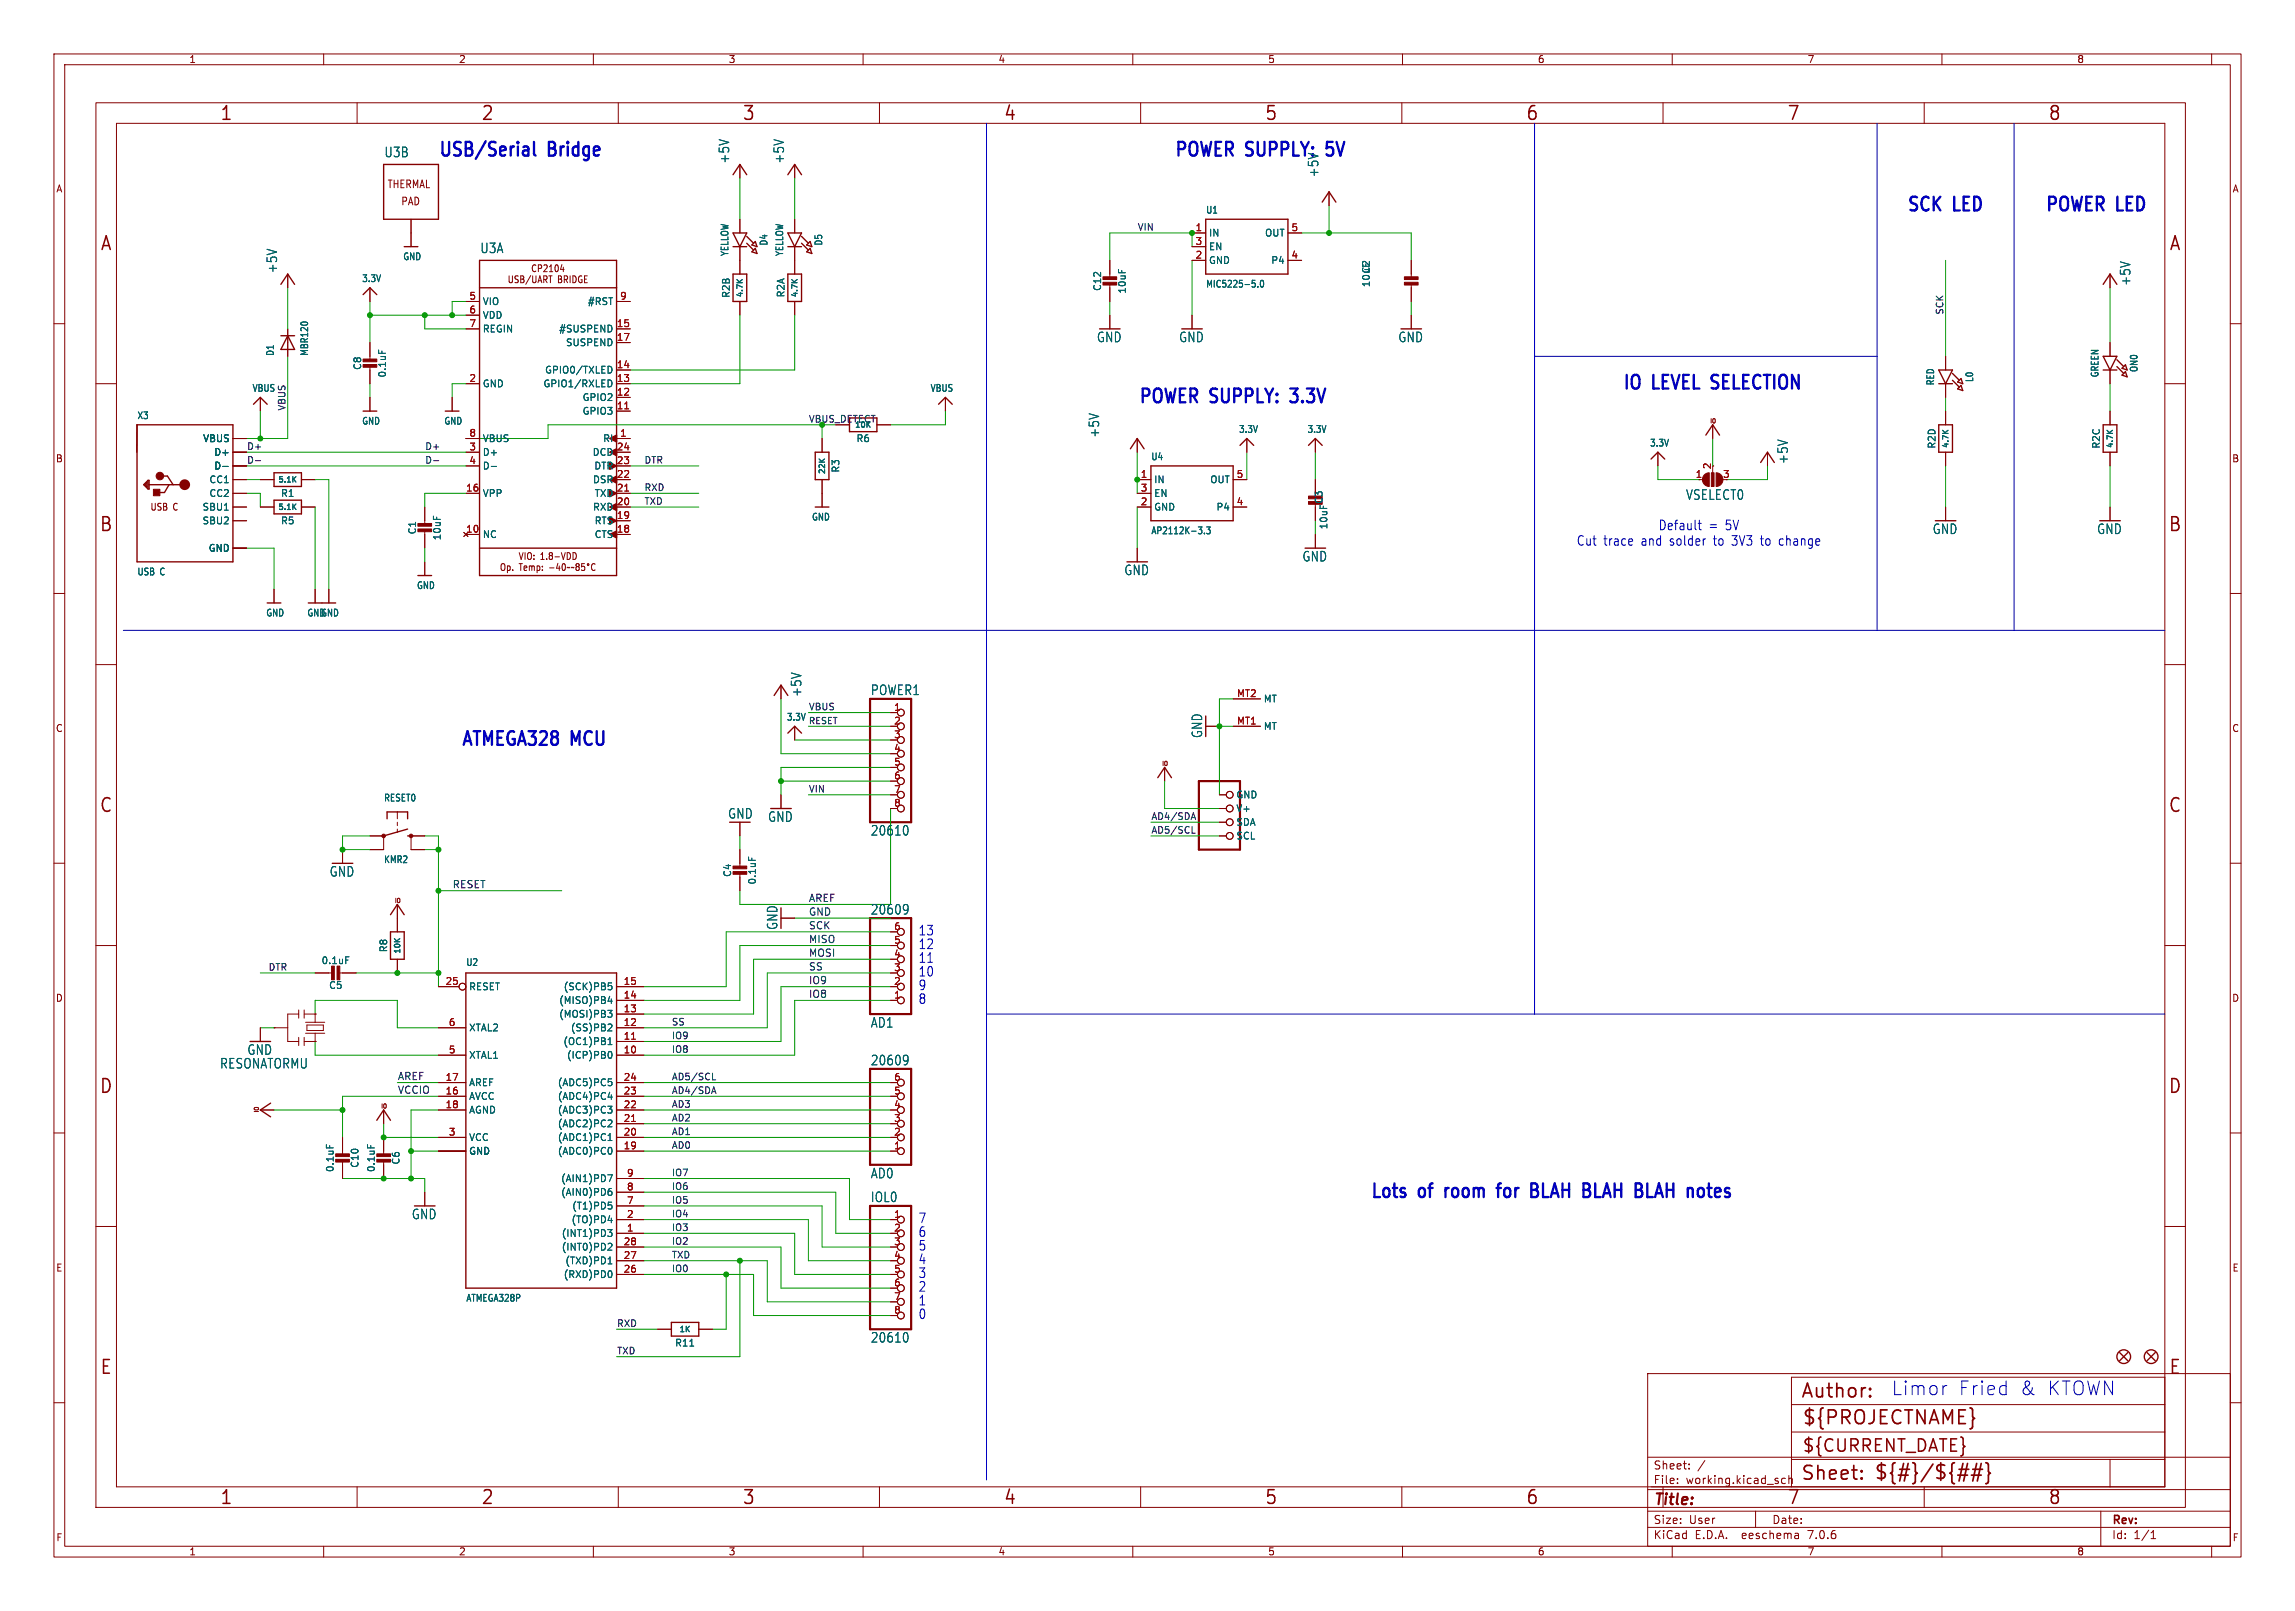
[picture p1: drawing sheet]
<svg xmlns="http://www.w3.org/2000/svg" width="425mm" height="299mm" viewBox="0 0 425 299" stroke-linecap="round" stroke-linejoin="round" font-family="sans-serif">
<defs><g id="words">
<g font-size="3.5" fill="#840000">
<text x="40.7" y="22.7">1</text>
<text x="89.1" y="22.7">2</text>
<text x="137.5" y="22.7">3</text>
<text x="186" y="22.7">4</text>
<text x="234.4" y="22.7">5</text>
<text x="282.8" y="22.7">6</text>
<text x="331.2" y="22.7">7</text>
<text x="379.6" y="22.7">8</text>
<text x="18.5" y="46.8">A</text>
<text x="402" y="46.8">A</text>
<text x="18.3" y="98.9">B</text>
<text x="401.9" y="98.9">B</text>
<text x="18.3" y="150.9">C</text>
<text x="401.9" y="150.9">C</text>
<text x="18.3" y="203">D</text>
<text x="401.9" y="203">D</text>
<text x="18.5" y="255.1">E</text>
<text x="402" y="255.1">E</text>
<text x="333.8" y="259.5">Author:</text>
<text x="334" y="264.5">${PROJECTNAME}</text>
<text x="333.8" y="274.7">Sheet:</text>
<text x="347.3" y="274.6">${#}/${##}</text>
<text x="40.7" y="279.2">1</text>
<text x="89.1" y="279.2">2</text>
<text x="137.5" y="279.2">3</text>
<text x="186" y="279.2">4</text>
<text x="234.4" y="279.2">5</text>
<text x="282.8" y="279.2">6</text>
<text x="331.2" y="279.2">7</text>
<text x="379.6" y="279.2">8</text>
</g>
<g font-size="3.5" fill="#0000c2">
<text x="81.1" y="29.6">USB/Serial</text>
<text x="101.7" y="29.6">Bridge</text>
<text x="217.5" y="29.6">POWER SUPPLY:</text>
<text x="246.8" y="29.6">5V</text>
<text x="353.3" y="39.8">SCK</text>
<text x="362.2" y="39.8">LED</text>
<text x="378.9" y="39.8">POWER LED</text>
<text x="210.9" y="75.3">POWER SUPPLY:</text>
<text x="240.2" y="75.3">3.3V</text>
<text x="300.6" y="72.8">IO</text>
<text x="306.4" y="72.8">LEVEL SELECTION</text>
<text x="85.3" y="138.8">ATMEGA328</text>
<text x="105.9" y="138.8">MCU</text>
<text x="254" y="222.6">Lots</text>
<text x="263.2" y="222.6">of</text>
<text x="268.9" y="222.6">room</text>
<text x="279.5" y="222.6">for</text>
<text x="286.6" y="222.6">BLAH BLAH BLAH notes</text>
<text x="350.5" y="258.8">Limor</text>
<text x="362.9" y="258.8">Fried</text>
<text x="374.2" y="258.8">&amp;</text>
<text x="379.3" y="258.8">KTOWN</text>
</g>
<text font-size="3.2" fill="#840000" x="334" y="269.5">${CURRENT_DATE}</text>
<text font-size="2.8" fill="#840000" x="306.5" y="279.5">Title:</text>
<g font-size="2.5" fill="#006464">
<text x="71.2" y="29.4">U3B</text>
<text x="135.4" y="30.4" transform="rotate(-90 135.4 30.4)">+5V</text>
<text x="145.6" y="30.4" transform="rotate(-90 145.6 30.4)">+5V</text>
<text x="244.6" y="33" transform="rotate(-90 244.6 33)">+5V</text>
<text x="89" y="47.1">U3A</text>
<text x="51.6" y="50.7" transform="rotate(-90 51.6 50.7)">+5V</text>
<text x="395.2" y="53.1" transform="rotate(-90 395.2 53.1)">+5V</text>
<text x="203.3" y="63.6">GND</text>
<text x="218.5" y="63.6">GND</text>
<text x="259.1" y="63.6">GND</text>
<text x="204" y="81.2" transform="rotate(-90 204 81.2)">+5V</text>
<text x="331.7" y="86.1" transform="rotate(-90 331.7 86.1)">+5V</text>
<text x="312.5" y="92.9">VSELECT0</text>
<text x="358.2" y="99.2">GND</text>
<text x="388.7" y="99.2">GND</text>
<text x="208.3" y="106.8">GND</text>
<text x="241.4" y="104.3">GND</text>
<text x="148.8" y="129.3" transform="rotate(-90 148.8 129.3)">+5V</text>
<text x="161.3" y="129">POWER1</text>
<text x="223.1" y="136.9" transform="rotate(-90 223.1 136.9)">GND</text>
<text x="134.9" y="152">GND</text>
<text x="142.3" y="152.5">GND</text>
<text x="161.3" y="155.1">20610</text>
<text x="61" y="162.7">GND</text>
<text x="144.3" y="172.5" transform="rotate(-90 144.3 172.5)">GND</text>
<text x="161.3" y="169.7">20609</text>
<text x="161.3" y="190.7">AD1</text>
<text x="45.8" y="195.7">GND</text>
<text x="161.3" y="197.7">20609</text>
<text x="40.7" y="198.3">RESONATORMU</text>
<text x="161.3" y="218.6">AD0</text>
<text x="76.3" y="226.2">GND</text>
<text x="161.3" y="223">IOL0</text>
<text x="161.3" y="249.1">20610</text>
</g>
<g font-size="2.5" fill="#0000c2">
<text x="292.2" y="101.4">Cut</text>
<text x="297.3" y="101.4">trace</text>
<text x="304.3" y="101.4">and</text>
<text x="307.4" y="98.5">Default</text>
<text x="309.7" y="101.4">solder</text>
<text x="316.8" y="98.5">=</text>
<text x="318" y="101.4">to</text>
<text x="319.9" y="98.5">5V</text>
<text x="321.6" y="101.4">3V3</text>
<text x="327" y="101.4">to</text>
<text x="330.6" y="101.4">change</text>
<text x="170.2" y="173.6">13</text>
<text x="170.2" y="178.7">11</text>
<text x="170.2" y="176.1">12</text>
<text x="170.2" y="181.2">10</text>
<text x="170.2" y="183.7">9</text>
<text x="170.2" y="186.3">8</text>
<text x="170.2" y="226.9">7</text>
<text x="170.2" y="232">5</text>
<text x="170.2" y="229.5">6</text>
<text x="170.2" y="237.1">3</text>
<text x="170.2" y="234.5">4</text>
<text x="170.2" y="239.6">2</text>
<text x="170.2" y="244.7">0</text>
<text x="170.2" y="242.2">1</text>
</g>
<g font-size="2.1" fill="#840000">
<text x="306.5" y="275.3">File:</text>
<text x="306.5" y="272.6">Sheet:</text>
<text x="312.5" y="275.3">working.kicad_sch</text>
<text x="306.5" y="285.5">KiCad</text>
<text x="306.5" y="282.7">Size:</text>
<text x="313.1" y="282.7">User</text>
<text x="314.2" y="285.5">E.D.A.</text>
<text x="323.1" y="285.5">eeschema</text>
<text x="328.4" y="282.7">Date:</text>
<text x="335.4" y="285.5">7.0.6</text>
<text x="391.4" y="282.9">Rev:</text>
<text x="391.4" y="285.5">Id:</text>
<text x="395.5" y="285.5">1/1</text>
</g>
<g font-size="2" fill="#840000">
<text x="71.8" y="35.1">THERMAL</text>
<text x="74.3" y="38.3">PAD</text>
</g>
<g font-size="1.9" fill="#0f0f0f">
<text x="83.8" y="164.7">RESET</text>
<text x="149.9" y="167.3">AREF</text>
<text x="149.9" y="169.8">GND</text>
<text x="149.9" y="172.3">SCK</text>
<text x="149.9" y="180">SS</text>
<text x="149.9" y="177.4">MOSI</text>
<text x="149.9" y="174.9">MISO</text>
<text x="149.9" y="182.5">IO9</text>
<text x="149.9" y="185">IO8</text>
<text x="73.7" y="200.3">AREF</text>
<text x="73.7" y="202.8">VCCIO</text>
</g>
<g font-size="1.8" fill="#840000">
<text x="35" y="11.9">1</text>
<text x="85" y="11.9">2</text>
<text x="135" y="11.9">3</text>
<text x="185" y="11.9">4</text>
<text x="235" y="11.9">5</text>
<text x="285" y="11.9">6</text>
<text x="335" y="11.9">7</text>
<text x="385" y="11.9">8</text>
<text x="10.3" y="35.9">A</text>
<text x="413.8" y="35.9">A</text>
<text x="107" y="51.7">BRIDGE</text>
<text x="10.3" y="85.9">B</text>
<text x="413.7" y="85.9">B</text>
<text x="27.8" y="94.8">USB C</text>
<text x="102.4" y="105">Temp:</text>
<text x="10.3" y="135.9">C</text>
<text x="413.7" y="135.9">C</text>
<text x="10.3" y="185.9">D</text>
<text x="413.7" y="185.9">D</text>
<text x="10.3" y="235.9">E</text>
<text x="413.8" y="235.9">E</text>
<text x="10.3" y="285.9">F</text>
<text x="413.8" y="285.9">F</text>
<text x="35" y="288.5">1</text>
<text x="85" y="288.5">2</text>
<text x="135" y="288.5">3</text>
<text x="185" y="288.5">4</text>
<text x="235" y="288.5">5</text>
<text x="285" y="288.5">6</text>
<text x="335" y="288.5">7</text>
<text x="385" y="288.5">8</text>
</g>
<g font-size="1.8" fill="#006464">
<text x="223.5" y="39.8">U1</text>
<text x="135.2" y="47.6" transform="rotate(-90 135.2 47.6)">YELLOW</text>
<text x="142.5" y="45.6" transform="rotate(-90 142.5 45.6)">D4</text>
<text x="145.4" y="47.6" transform="rotate(-90 145.4 47.6)">YELLOW</text>
<text x="152.6" y="45.6" transform="rotate(-90 152.6 45.6)">D5</text>
<text x="224" y="44">IN</text>
<text x="224" y="46.6">EN</text>
<text x="234.4" y="44">OUT</text>
<text x="67" y="52.5">3.3V</text>
<text x="74.6" y="48.4">GND</text>
<text x="223.5" y="53.5">MIC5225-5.0</text>
<text x="224" y="49.1">GND</text>
<text x="235.6" y="49.1">P4</text>
<text x="254.1" y="53.3" transform="rotate(-90 254.1 53.3)">10uF</text>
<text x="254.1" y="50.8" transform="rotate(-90 254.1 50.8)">C2</text>
<text x="89.4" y="56.7">VIO</text>
<text x="89.4" y="59.3">VDD</text>
<text x="108.9" y="56.7">#RST</text>
<text x="135.5" y="55.3" transform="rotate(-90 135.5 55.3)">R2B</text>
<text x="145.6" y="55.2" transform="rotate(-90 145.6 55.2)">R2A</text>
<text x="204.3" y="54" transform="rotate(-90 204.3 54)">C12</text>
<text x="208.9" y="54.5" transform="rotate(-90 208.9 54.5)">10uF</text>
<text x="89.4" y="61.8">REGIN</text>
<text x="103.5" y="61.8">#SUSPEND</text>
<text x="104.8" y="64.4">SUSPEND</text>
<text x="51" y="66.1" transform="rotate(-90 51 66.1)">D1</text>
<text x="57.3" y="66.1" transform="rotate(-90 57.3 66.1)">MBR120</text>
<text x="67.2" y="68.7" transform="rotate(-90 67.2 68.7)">C8</text>
<text x="71.7" y="70.1" transform="rotate(-90 71.7 70.1)">0.1uF</text>
<text x="89.4" y="72">GND</text>
<text x="100.6" y="72">GPIO1/RXLED</text>
<text x="100.9" y="69.4">GPIO0/TXLED</text>
<text x="358.7" y="71.5" transform="rotate(-90 358.7 71.5)">RED</text>
<text x="366" y="70.9" transform="rotate(-90 366 70.9)">L0</text>
<text x="389.2" y="70.1" transform="rotate(-90 389.2 70.1)">GREEN</text>
<text x="396.5" y="69.1" transform="rotate(-90 396.5 69.1)">ON0</text>
<text x="25.4" y="77.9">X3</text>
<text x="46.7" y="72.8">VBUS</text>
<text x="107.9" y="77.1">GPIO3</text>
<text x="107.9" y="74.5">GPIO2</text>
<text x="172.4" y="72.8">VBUS</text>
<text x="37.6" y="82.1">VBUS</text>
<text x="67" y="78.9">GND</text>
<text x="82.3" y="78.9">GND</text>
<text x="89.4" y="82.1">VBUS</text>
<text x="111.7" y="82.1">RI</text>
<text x="158.7" y="82.1">R6</text>
<text x="229.6" y="80.4">3.3V</text>
<text x="242.3" y="80.4">3.3V</text>
<text x="305.8" y="83">3.3V</text>
<text x="359" y="83.3" transform="rotate(-90 359 83.3)">R2D</text>
<text x="389.5" y="83.3" transform="rotate(-90 389.5 83.3)">R2C</text>
<text x="38.7" y="89.8">CC1</text>
<text x="39.6" y="84.7">D+</text>
<text x="39.6" y="87.2">D-</text>
<text x="89.4" y="84.7">D+</text>
<text x="89.4" y="87.2">D-</text>
<text x="109.8" y="84.7">DCD</text>
<text x="109.8" y="89.8">DSR</text>
<text x="110.1" y="87.2">DTR</text>
<text x="155.8" y="87.7" transform="rotate(-90 155.8 87.7)">R3</text>
<text x="213.3" y="85.5">U4</text>
<text x="213.9" y="89.8">IN</text>
<text x="224.3" y="89.8">OUT</text>
<text x="37.4" y="94.8">SBU1</text>
<text x="38.7" y="92.3">CC2</text>
<text x="52" y="92.3">R1</text>
<text x="89.4" y="92.3">VPP</text>
<text x="109.8" y="94.8">RXD</text>
<text x="110.1" y="92.3">TXD</text>
<text x="213.9" y="94.8">GND</text>
<text x="213.9" y="92.3">EN</text>
<text x="225.4" y="94.8">P4</text>
<text x="245.4" y="93.5" transform="rotate(-90 245.4 93.5)">C3</text>
<text x="37.4" y="97.4">SBU2</text>
<text x="52" y="97.4">R5</text>
<text x="77.3" y="99.2" transform="rotate(-90 77.3 99.2)">C1</text>
<text x="81.9" y="100.2" transform="rotate(-90 81.9 100.2)">10uF</text>
<text x="89.4" y="99.9">NC</text>
<text x="110.1" y="99.9">CTS</text>
<text x="110.1" y="97.4">RTS</text>
<text x="150.4" y="96.7">GND</text>
<text x="213.3" y="99.2">AP2112K-3.3</text>
<text x="246.3" y="98.2" transform="rotate(-90 246.3 98.2)">10uF</text>
<text x="25.4" y="106.8">USB C</text>
<text x="38.6" y="102.5">GND</text>
<text x="77.2" y="109.4">GND</text>
<text x="49.2" y="114.5">GND</text>
<text x="56.9" y="114.5">GND</text>
<text x="59.4" y="114.5">GND</text>
<text x="234.2" y="130.4">MT</text>
<text x="145.8" y="133.8">3.3V</text>
<text x="234.2" y="135.5">MT</text>
<text x="71.1" y="148.8">RESET0</text>
<text x="229.1" y="148.2">GND</text>
<text x="229.1" y="150.7">V+</text>
<text x="229.1" y="153.3">SDA</text>
<text x="229.1" y="155.8">SCL</text>
<text x="71.1" y="160.2">KMR2</text>
<text x="135.7" y="162.7" transform="rotate(-90 135.7 162.7)">C4</text>
<text x="140.3" y="164" transform="rotate(-90 140.3 164)">0.1uF</text>
<text x="59.5" y="178.9">0.1uF</text>
<text x="72" y="176.6" transform="rotate(-90 72 176.6)">R8</text>
<text x="86.3" y="179.2">U2</text>
<text x="60.9" y="183.5">C5</text>
<text x="86.9" y="183.7">RESET</text>
<text x="104.4" y="183.7">(SCK)PB5</text>
<text x="86.9" y="191.4">XTAL2</text>
<text x="103.5" y="188.8">(MOSI)PB3</text>
<text x="103.5" y="186.3">(MISO)PB4</text>
<text x="105.7" y="191.4">(SS)PB2</text>
<text x="86.9" y="196.4">XTAL1</text>
<text x="104.3" y="193.9">(OC1)PB1</text>
<text x="105" y="196.4">(ICP)PB0</text>
<text x="86.9" y="201.5">AREF</text>
<text x="103.3" y="201.5">(ADC5)PC5</text>
<text x="86.9" y="204.1">AVCC</text>
<text x="86.9" y="206.6">AGND</text>
<text x="103.3" y="209.1">(ADC2)PC2</text>
<text x="103.3" y="206.6">(ADC3)PC3</text>
<text x="103.3" y="204.1">(ADC4)PC4</text>
<text x="74.3" y="216" transform="rotate(-90 74.3 216)">C6</text>
<text x="86.9" y="214.2">GND</text>
<text x="86.9" y="211.7">VCC</text>
<text x="103.3" y="214.2">(ADC0)PC0</text>
<text x="103.3" y="211.7">(ADC1)PC1</text>
<text x="62.1" y="217.3" transform="rotate(-90 62.1 217.3)">0.1uF</text>
<text x="66.7" y="216.6" transform="rotate(-90 66.7 216.6)">C10</text>
<text x="69.7" y="217.3" transform="rotate(-90 69.7 217.3)">0.1uF</text>
<text x="103.9" y="221.8">(AIN0)PD6</text>
<text x="103.9" y="219.3">(AIN1)PD7</text>
<text x="105.8" y="226.9">(TO)PD4</text>
<text x="106" y="224.4">(T1)PD5</text>
<text x="104" y="229.5">(INT1)PD3</text>
<text x="104" y="232">(INT0)PD2</text>
<text x="104.4" y="237.1">(RXD)PD0</text>
<text x="104.7" y="234.5">(TXD)PD1</text>
<text x="86.3" y="241.5">ATMEGA328P</text>
<text x="125.1" y="249.8">R11</text>
</g>
<g font-size="1.8" fill="#a90000">
<text x="221.5" y="42.9">1</text>
<text x="221.5" y="45.5">3</text>
<text x="239.3" y="42.9">5</text>
<text x="221.5" y="48">2</text>
<text x="239.3" y="48">4</text>
<text x="86.9" y="55.6">5</text>
<text x="86.9" y="58.2">6</text>
<text x="114.9" y="55.6">9</text>
<text x="86.9" y="60.7">7</text>
<text x="114.3" y="60.7">15</text>
<text x="114.3" y="63.2">17</text>
<text x="86.9" y="70.9">2</text>
<text x="114.3" y="70.9">13</text>
<text x="114.3" y="68.3">14</text>
<text x="114.3" y="75.9">11</text>
<text x="114.3" y="73.4">12</text>
<text x="86.9" y="83.6">3</text>
<text x="86.9" y="81">8</text>
<text x="114.3" y="83.6">24</text>
<text x="114.9" y="81">1</text>
<text x="86.9" y="86.1">4</text>
<text x="114.3" y="88.6">22</text>
<text x="114.3" y="86.1">23</text>
<text x="211.4" y="88.6">1</text>
<text x="229.2" y="88.6">5</text>
<text x="314.3" y="88.6">1</text>
<text x="317.2" y="87.1" transform="rotate(-90 317.2 87.1)">2</text>
<text x="319.3" y="88.6">3</text>
<text x="86.3" y="91.2">16</text>
<text x="114.3" y="93.7">20</text>
<text x="114.3" y="91.2">21</text>
<text x="211.4" y="93.7">2</text>
<text x="211.4" y="91.2">3</text>
<text x="229.2" y="93.7">4</text>
<text x="86.3" y="98.8">10</text>
<text x="114.3" y="98.8">18</text>
<text x="114.3" y="96.3">19</text>
<text x="165.7" y="131.8">1</text>
<text x="229.2" y="129.3">MT2</text>
<text x="165.7" y="134.4">2</text>
<text x="165.7" y="136.9">3</text>
<text x="229.2" y="134.4">MT1</text>
<text x="165.7" y="139.4">4</text>
<text x="165.7" y="142">5</text>
<text x="165.7" y="144.5">6</text>
<text x="165.7" y="147.1">7</text>
<text x="165.7" y="149.6">8</text>
<text x="165.7" y="172.5">6</text>
<text x="165.7" y="177.5">4</text>
<text x="165.7" y="175">5</text>
<text x="82.5" y="182.6">25</text>
<text x="115.5" y="185.2">14</text>
<text x="115.5" y="182.6">15</text>
<text x="165.7" y="185.2">1</text>
<text x="165.7" y="182.6">2</text>
<text x="165.7" y="180.1">3</text>
<text x="83.1" y="190.2">6</text>
<text x="115.5" y="190.2">12</text>
<text x="115.5" y="187.7">13</text>
<text x="83.1" y="195.3">5</text>
<text x="115.5" y="195.3">10</text>
<text x="115.5" y="192.8">11</text>
<text x="82.5" y="202.9">16</text>
<text x="82.5" y="200.4">17</text>
<text x="115.5" y="202.9">23</text>
<text x="115.5" y="200.4">24</text>
<text x="165.7" y="202.9">5</text>
<text x="165.7" y="200.4">6</text>
<text x="82.5" y="205.5">18</text>
<text x="115.5" y="208">21</text>
<text x="115.5" y="205.5">22</text>
<text x="165.7" y="208">3</text>
<text x="165.7" y="205.5">4</text>
<text x="83.1" y="210.6">3</text>
<text x="115.5" y="213.1">19</text>
<text x="115.5" y="210.6">20</text>
<text x="165.7" y="213.1">1</text>
<text x="165.7" y="210.6">2</text>
<text x="116.1" y="220.7">8</text>
<text x="116.1" y="218.2">9</text>
<text x="116.1" y="225.8">2</text>
<text x="116.1" y="223.3">7</text>
<text x="165.7" y="225.8">1</text>
<text x="115.5" y="233.4">27</text>
<text x="115.5" y="230.9">28</text>
<text x="116.1" y="228.3">1</text>
<text x="165.7" y="228.3">2</text>
<text x="165.7" y="230.9">3</text>
<text x="165.7" y="233.4">4</text>
<text x="115.5" y="236">26</text>
<text x="165.7" y="236">5</text>
<text x="165.7" y="238.5">6</text>
<text x="165.7" y="241">7</text>
<text x="165.7" y="243.6">8</text>
</g>
<g font-size="1.7" fill="#0f0f0f">
<text x="210.8" y="42.8">VIN</text>
<text x="360.3" y="58.4" transform="rotate(-90 360.3 58.4)">SCK</text>
<text x="53" y="76.2" transform="rotate(-90 53 76.2)">VBUS</text>
<text x="45.7" y="83.5">D+</text>
<text x="78.7" y="83.5">D+</text>
<text x="45.7" y="86">D-</text>
<text x="78.7" y="86">D-</text>
<text x="119.4" y="86">DTR</text>
<text x="119.4" y="91.1">RXD</text>
<text x="119.4" y="93.6">TXD</text>
<text x="149.9" y="131.7">VBUS</text>
<text x="149.9" y="147">VIN</text>
<text x="213.4" y="152.1">AD4/SDA</text>
<text x="213.4" y="154.6">AD5/SCL</text>
<text x="49.7" y="180">DTR</text>
<text x="124.5" y="190.2">SS</text>
<text x="124.5" y="195.2">IO8</text>
<text x="124.5" y="192.7">IO9</text>
<text x="124.5" y="200.3">AD5/SCL</text>
<text x="124.5" y="202.9">AD4/SDA</text>
<text x="124.5" y="205.4">AD3</text>
<text x="124.5" y="207.9">AD2</text>
<text x="124.5" y="210.5">AD1</text>
<text x="124.5" y="213">AD0</text>
<text x="124.5" y="218.1">IO7</text>
<text x="124.5" y="220.6">IO6</text>
<text x="124.5" y="225.7">IO4</text>
<text x="124.5" y="223.2">IO5</text>
<text x="124.5" y="228.3">IO3</text>
<text x="124.5" y="233.3">TXD</text>
<text x="124.5" y="230.8">IO2</text>
<text x="124.5" y="235.9">IO0</text>
<text x="114.3" y="246">RXD</text>
<text x="114.3" y="251.1">TXD</text>
</g>
<text font-size="1.7" fill="#009600" x="149.9" y="78.4">VBUS_DETECT</text>
<text font-size="1.6" fill="#0f0f0f" x="149.9" y="134.3">RESET</text>
<g font-size="1.4" fill="#006464">
<text x="138" y="55.3" transform="rotate(-90 138 55.3)">4.7K</text>
<text x="148.1" y="55.3" transform="rotate(-90 148.1 55.3)">4.7K</text>
<text x="158.3" y="79.6">10K</text>
<text x="361.5" y="83.2" transform="rotate(-90 361.5 83.2)">4.7K</text>
<text x="392" y="83.2" transform="rotate(-90 392 83.2)">4.7K</text>
<text x="51.4" y="89.7">5.1K</text>
<text x="153.2" y="88" transform="rotate(-90 153.2 88)">22K</text>
<text x="51.4" y="94.8">5.1K</text>
<text x="74.5" y="176.9" transform="rotate(-90 74.5 176.9)">10K</text>
<text x="125.8" y="247.2">1K</text>
</g>
<g font-size="1.1" fill="#840000">
<text x="316.9" y="78.7">IO</text>
<text x="215.3" y="142.2">IO</text>
<text x="73.1" y="167.6">IO</text>
<text x="48.2" y="206.3" transform="rotate(-90 48.2 206.3)">IO</text>
<text x="70.5" y="205.7">IO</text>
</g>
</g></defs>
<g fill="none" stroke="#840000" stroke-width=".19">
<path d="M10 10h405.5v278.6h-405.5zM12 12h401.5v274.6h-401.5zM17.8 19.1h387.3v260.3h-387.3zM60 10v2M66.2 19.1v3.8M110 10v2M114.6 19.1v3.8M160 10v2M163 19.1v3.8M210 10v2M211.5 19.1v3.8M259.9 19.1v3.8"/>
<path d="M260 10v2M308.3 19.1v3.8M310 10v2M356.7 19.1v3.8M360 10v2M410 10v2M21.6 22.9h379.7v252.7h-379.7zM137.2 30.5v2.5M147.3 30.5v2.5M246.4 35.6v2.5M10 60h2M53.3 50.8v2.5"/>
<path d="M68.6 53.3v2.6M76.2 40.6v5.1M86.4 55.9h2.5M86.4 58.4h2.5M94.4 51.1v1.1l.2 .2 .3-.1 .1-.1v-1.1M96.1 51.2l-.4-.1-.2 .3 .1 .3 .4 .2v.4l-.1 .1-.4-.1M96.5 51.1h.4l.2 .3-.2 .3 .2 .2 .1 .3-.3 .2h-.4zM96.5 51.7h.4M98.4 51.1l-.9 1.6M98.7 51.1v1.1l.3 .2 .3-.1 .1-.1v-1.1M99.3 49.2v-.1a.62 .62 0 0 0-.7 .5 .62 .62 0 0 0 .4 .8l.3-.2M99.7 52.4l.4-1.3 .3 1.3"/>
<path d="M99.8 49.8l.6-.2-.1-.5h-.5v1.3M99.8 52h.5M100.8 51.8l.5-.1 .1-.1-.1-.4-.5-.1v1.3M100.8 49.2l.4-.1 .2 .3-.6 1h.6M101.1 51.8l.3 .6M101.7 51.1h.6M101.9 50.4h.6M101.9 49.4l.3-.3v1.3M102 51.1v1.3M103 49.1h.1a.72 .72 0 0 1 0 1.3 .94 .94 0 0 1-.1-1.3zM103.5 51.1h.4l.2 .3-.2 .3 .2 .2v.3l-.2 .2h-.4zM103.5 51.7h.4"/>
<path d="M104.2 49l-.3 .9h.7M104.4 49.5v.9M104.6 51.8l.5-.1 .1-.1-.1-.4-.5-.1v1.3M104.9 51.8l.3 .6M105.7 51.1v1.3M106.6 51.2l-.4-.1v1.3l.5-.2M107.3 52.2l.3 .2 .3-.1M108.4 51.1v1.3h.5M114.3 55.9h2.5M137.2 40.6v2.6M137.2 45.7v5.1M137.2 55.9v2.5"/>
<path d="M147.3 40.6v2.6M147.3 45.7v5.1M147.3 55.9v2.5M205.7 48.3v3.3M205.7 52.6v3.3M205.7 58.4v2.6M221 58.4v2.6M221 43.2h2.5M221 48.3h2.5M221 45.7h2.5M238.8 43.2h2.5M238.8 48.3h2.5"/>
<path d="M261.6 48.3v3.3M261.6 52.6v3.3M261.6 58.4v2.6M391.2 50.8v2.5M413.5 60h2M17.8 71.1h3.8M48.3 73.7v2.5M53.3 61v5M68.6 63.5v3.3M68.6 67.8v3.3M68.6 73.7v2.5M83.8 73.7v2.5"/>
<path d="M86.4 71.1h2.5M86.4 61h2.5M114.3 71.1h2.5M114.3 76.2h2.5M114.3 73.7h2.5M114.3 68.6h2.5M114.3 61h2.5M114.3 63.5h2.5M162.6 78.7h2.5M175.3 73.7v2.5M317.5 78.7v2.6M360.7 66v2.6"/>
<path d="M360.7 71.1v2.6M360.7 76.2v2.5M391.2 63.5v2.5M391.2 68.6v2.5M391.2 76.2v2.5M401.3 71.1h3.8M43.2 88.9h2.5M43.2 94h2.5M43.2 91.4h2.5M43.2 81.3h2.5M43.2 83.8h2.5M43.2 86.4h2.5"/>
<path d="M43.2 96.5h2.5M48.3 88.9h2.5M48.3 94h2.5M55.9 88.9h2.5M55.9 94h2.5M78.7 94v3.3M78.7 98.3v3.3M86.4 91.4h2.5M86.4 81.3h2.5M86.4 83.8h2.5M86.4 86.4h2.5M86.4 99.1h2.5"/>
<path d="M114.3 88.9h2.5M114.3 94h2.5M114.3 91.4h2.5M114.3 81.3h2.5M114.3 83.8h2.5M114.3 86.4h2.5M114.3 96.5h2.5M114.3 99.1h2.5M152.4 81.3v2.5M152.4 88.9v5.1M210.8 88.9h2.6M210.8 94h2.6"/>
<path d="M210.8 91.4h2.6M210.8 81.3v2.5M228.6 88.9h2.5M228.6 94h2.5M231.1 81.3v2.5M243.8 81.3v2.5M243.8 88.9v2.5M243.8 94v2.5M243.8 99.1v2.5M307.3 83.8v2.6M315 88.9h.8M317.5 86.4v2.1"/>
<path d="M327.7 83.8v2.6M360.7 83.8v2.6M360.7 94v2.5M391.2 83.8v2.6M391.2 94v2.5M10 110h2M43.2 101.6h2.5M50.8 109.2v2.6M58.4 109.2v2.6M61 109.2v2.6M78.7 104.1v2.6M93 104.5h.3l.3 .2v.6l-.3 .4-.4-.1v-.7z"/>
<path d="M94.1 105l.3-.1 .2 .2-.1 .6h-.4M94.1 104.9v1.3M95 105.6v.1M96.2 104.5h.6M96.3 102.4l.3 1.3 .4-1.3M96.5 104.5v1.2M97.2 105.3l.5-.1-.1-.2-.3-.1-.1 .2v.6h.4M97.3 102.4v1.3M98 102.5l.3-.1 .2 .2v.7l-.2 .4-.5-.2v-.6zM98.1 105l.3-.1 .2 .2M98.1 104.9v.8M98.6 105.1l.1-.2 .3 .1 .1 .7"/>
<path d="M98.6 105.1v.6M99 102.9v.1M99 103.6v.1M99.6 105l.3-.1 .2 .2-.1 .6h-.4M99.6 104.9v1.3M100.3 103.7h.6M100.3 102.8l.3-.4v1.3M100.5 105v.1M100.5 105.6v.1M101.3 103.6v.1M102 103l-.2-.3 .2-.3 .3 .1 .1 .2-.2 .3M102 103h.2"/>
<path d="M102 103l-.2 .2M102.2 103l.2 .2M104.1 102.4l.3 1.3 .4-1.3M105.8 103.2l-.2-.7-.5-.1v1.3M106.8 103.2l-.2-.7-.4-.1v1.3M107 104.5h.3l.1 .2-.2 .3M107 105h.2M107.2 105l.2 .3v.2l-.1 .2h-.3M108.4 104.5h-.6v.6l.1-.1h.4l.1 .6-.2 .1-.4-.1M110.3 104.6v-.1a.62 .62 0 0 0-.7 .5 .62 .62 0 0 0 .4 .7l.3-.1M210.8 101.6v2.5M413.5 110h2"/>
<path d="M17.8 123.2h3.8M144.8 127v2.5M147.3 134.6v2.6M165.1 132.1h1.3M165.1 137.2h1.3M223.5 134.6h2.6M228.6 129.5h5.1M228.6 134.6h5.1M401.3 123.2h3.8M10 160h2M63.5 157.5v2.5M68.6 154.9h2.5v2.6h-2.5"/>
<path d="M73.7 150.5v1.3M73.7 152.4v.6M73.7 153.7v.6M78.7 154.9h-2.5v2.6h2.5M137.2 152.4v2.5M137.2 157.5v3.3M144.8 147.3v2.6M165.1 142.2h1.3M165.1 144.8h1.3M165.1 147.3h1.3M165.1 149.9h1.3M215.9 142.2v2.6"/>
<path d="M226.1 147.3h1.2M226.1 149.9h1.2M226.1 152.4h1.2M226.1 154.9h1.2M413.5 160h2M17.8 175.3h3.8M73.7 167.6v5.1M73.7 177.8v2.5M137.2 161.8v3.3M144.8 170.2h2.5M165.1 175.3h1.3M165.1 172.7h1.3"/>
<path d="M401.3 175.3h3.8M48.3 190.5v2.5M50.8 190.5h.1M50.8 190.5h2.5M55.4 188h-2.1v5h2.1M55.4 187.2v1.5M55.4 192.3v1.5M56.4 193h2M56.4 188h2M56.4 187.2v1.5M56.4 192.3v1.5M56.6 191.5h3.6"/>
<path d="M56.6 189.5h3.6M56.9 190h3v1h-3zM58.4 188h.1M58.4 193h.1M58.4 180.3h3.3M58.4 188v1.5M58.4 191.5v1.5M62.7 180.3h3.3M81.3 195.6h5.1M81.3 190.5h5.1M81.3 182.9h3.8M114.3 185.4h5.1"/>
<path d="M114.3 195.6h5.1M114.3 193h5.1M114.3 190.5h5.1M114.3 188h5.1M114.3 182.9h5.1M165.1 185.4h1.3M165.1 180.3h1.3M10 210h2M48.3 205.7h2.5M63.5 210.8v3.3M63.5 215.1v3.3M71.1 205.7v2.6"/>
<path d="M71.1 210.8v3.3M71.1 215.1v3.3M81.3 213.4h5.1M81.3 203.2h5.1M81.3 200.7h5.1M81.3 205.7h5.1M81.3 210.8h5.1M114.3 213.4h5.1M114.3 208.3h5.1M114.3 203.2h5.1M114.3 200.7h5.1M114.3 205.7h5.1"/>
<path d="M114.3 210.8h5.1M114.3 218.4h5.1M165.1 213.4h1.3M165.1 208.3h1.3M165.1 203.2h1.3M165.1 200.7h1.3M413.5 210h2M17.8 227.3h3.8M78.7 221v2.5M114.3 226.1h5.1M114.3 231.1h5.1M114.3 236.2h5.1"/>
<path d="M114.3 228.6h5.1M114.3 233.7h5.1M114.3 223.5h5.1M114.3 221h5.1M165.1 226.1h1.3M165.1 231.1h1.3M165.1 236.2h1.3M165.1 238.8h1.3M401.3 227.3h3.8M10 260h2M121.9 246.4h2.6M129.5 246.4h2.6"/>
<path d="M165.1 241.3h1.3M165.1 243.8h1.3M305.5 254.6h108v32h-108zM401.3 255.3h-69.2v20.3M413.5 260h2M66.2 275.6v3.8M114.6 275.6v3.8M163 275.6v3.8M211.5 275.6v3.8M259.9 275.6v3.8M305.5 276.1h108M305.5 270.1h108"/>
<path d="M308.3 275.6v3.8M311 274.8v.2M311 274.1v.1M313.1 272.1v.2M313.1 271.4v.1M316 270.7l-1.2 1.9M331 274.1l-.4-.1-.3 .3v.4l.1 .2h.6M331.6 274.1l.2-.1 .4 .1 .1 .9M331.6 273.5v1.5M332.1 265.4h69.2M332.1 260.4h69.2M332.1 270.5h69.2"/>
<path d="M356.7 275.6v3.8M391.2 270.5v5.1M60 286.6v2M110 286.6v2M160 286.6v2M210 286.6v2M260 286.6v2M305.5 283.1h108M305.5 280.1h108M310 286.6v2M325.5 280.1v3M333.3 284.3l.1 .9"/>
<path d="M333.4 285.1l-.1 .1M333.4 284.5l-.1 .1M360 286.6v2M389.5 280.1v6.5M398.8 285.2h.8M398.8 284.1l.4-.4v1.5M410 286.6v2"/>
<circle cx="109" cy="104.6" r=".17"/>
<circle cx="167" cy="139.7" r=".63"/>
<circle cx="167" cy="132.1" r=".63"/>
<circle cx="167" cy="134.6" r=".63"/>
<circle cx="167" cy="137.2" r=".63"/>
<circle cx="167" cy="144.8" r=".63"/>
<circle cx="167" cy="142.2" r=".63"/>
<circle cx="167" cy="149.9" r=".63"/>
<circle cx="167" cy="147.3" r=".63"/>
<circle cx="228" cy="147.3" r=".63"/>
<circle cx="228" cy="152.4" r=".63"/>
<circle cx="228" cy="149.9" r=".63"/>
<circle cx="228" cy="154.9" r=".63"/>
<circle cx="167" cy="175.3" r=".63"/>
<circle cx="167" cy="177.8" r=".63"/>
<circle cx="167" cy="172.7" r=".63"/>
<circle cx="85.7" cy="182.9" r=".63"/>
<circle cx="167" cy="180.3" r=".63"/>
<circle cx="167" cy="185.4" r=".63"/>
<circle cx="167" cy="182.9" r=".63"/>
<circle cx="167" cy="203.2" r=".63"/>
<circle cx="167" cy="208.3" r=".63"/>
<circle cx="167" cy="213.4" r=".63"/>
<circle cx="167" cy="200.7" r=".63"/>
<circle cx="167" cy="205.7" r=".63"/>
<circle cx="167" cy="210.8" r=".63"/>
<circle cx="167" cy="233.7" r=".63"/>
<circle cx="167" cy="231.1" r=".63"/>
<circle cx="167" cy="226.1" r=".63"/>
<circle cx="167" cy="228.6" r=".63"/>
<circle cx="167" cy="238.8" r=".63"/>
<circle cx="167" cy="236.2" r=".63"/>
<circle cx="167" cy="243.8" r=".63"/>
<circle cx="167" cy="241.3" r=".63"/>
</g>
<g fill="none" stroke="#840000" stroke-width=".25">
<path d="M71.1 30.5h10.2v10.1h-10.2zM135.9 32.4l1.3-1.9 1.2 1.9M146 32.4l1.3-1.9 1.3 1.9M245.1 37.5l1.3-1.9 1.2 1.9M52.1 52.7l1.2-1.9 1.3 1.9M67.3 54.6l1.3-1.3 1.2 1.3M74.9 45.7h2.6M88.9 48.3h25.4v58.4h-25.4zM88.9 53.3h25.4M135.9 43.2h2.5l-1.2 2.5zM135.9 45.7h2.5M135.9 50.8h2.5v5.1h-2.5z"/>
<path d="M138.4 43.8l1.3 1.3M138.4 45.1l1.3 1.3M139.4 45.4l.6-.6 .3 .9zM139.4 46.7l.6-.7 .3 1zM146 43.2h2.6l-1.3 2.5zM146 45.7h2.6M146 50.8h2.6v5.1h-2.6zM148.6 43.8l1.3 1.3M148.6 45.1l1.3 1.3M149.5 45.4l.7-.6 .3 .9zM149.5 46.7l.7-.7 .3 1zM223.5 40.6h15.3v10.2h-15.3z"/>
<path d="M389.9 52.7l1.3-1.9 1.2 1.9M25.4 78.7h17.8v25.4h-17.8zM25.4 78.7v5.1M47 74.9l1.3-1.2 1.2 1.2M52.1 62.2h2.5M53.3 62.2l1.3 2.6h-2.5zM67.3 76.2h2.5M82.5 76.2h2.6M157.5 77.5h5.1v2.5h-5.1zM174 74.9l1.3-1.2 1.2 1.2M359.4 68.6h2.5l-1.2 2.5zM359.4 71.1h2.5"/>
<path d="M359.4 78.7h2.5v5.1h-2.5zM361.9 69.2l1.3 1.3M361.9 70.5l1.3 1.3M362.9 70.8l.6-.6 .4 .9zM362.9 72.1l.6-.7 .4 1zM389.9 68.6h2.5M389.9 78.7h2.5v5.1h-2.5zM389.9 66h2.5l-1.2 2.6zM392.4 66.7l1.3 1.2M392.4 67.9l1.3 1.3M393.4 68.3l.6-.7 .3 1zM393.4 69.5l.6-.6 .3 1z"/>
<path d="M26.8 89.8l.4-.4v.8l-.2-.4M27.4 89h.2v1.6h-.2l-.8-.8zM27.4 89v1.4M27.6 89.8h6.6M30 88.2h1l1.1 1.6M31.3 89.8l-.8 1.5h-1.2M50.8 87.6h5.1v2.6h-5.1zM50.8 92.7h5.1v2.6h-5.1zM151.1 83.8h2.6v5.1h-2.6zM151.1 94h2.6M209.5 83.2l1.3-1.9 1.3 1.9M213.4 86.4h15.2v10.1h-15.2z"/>
<path d="M229.9 82.6l1.2-1.3 1.3 1.3M242.6 82.6l1.2-1.3 1.3 1.3M306.1 85.1l1.2-1.3 1.3 1.3M316.2 80.6l1.3-1.9 1.3 1.9M326.4 85.7l1.3-1.9 1.2 1.9M49.5 111.8h2.6M57.1 111.8h5.1M77.5 106.7h2.5M88.9 101.6h25.4M143.5 128.9l1.3-1.9 1.2 1.9M146 135.9l1.3-1.3 1.3 1.3M71.8 151.8v-1.3h3.8v1.3"/>
<path d="M75.6 153.7l-4.5 1.2M75.6 154.9h.6M214.6 144.1l1.3-1.9 1.3 1.9M72.4 172.7h2.5v5.1h-2.5zM72.4 169.5l1.3-1.9 1.2 1.9M86.4 180.3h27.9v58.5h-27.9zM50.2 204.5l-1.9 1.2 1.9 1.3M69.8 207.6l1.3-1.9 1.3 1.9M124.5 245.1h5v2.6h-5zM392.9 250.7l1.6 1.5M394.5 250.7l-1.6 1.5M398 250.7l1.5 1.5"/>
<path d="M399.5 250.7l-1.5 1.5"/>
<circle cx="393.7" cy="251.5" r="1.27"/>
<circle cx="398.8" cy="251.5" r="1.27"/>
</g>
<g fill="#840000" stroke="#840000" stroke-width=".19">
<path d="M62.2 213.9h2.6v.5h-2.6z"/>
<path d="M62.2 214.9h2.6v.5h-2.6z"/>
<path d="M67.3 67.6h2.5v.5h-2.5z"/>
<path d="M67.3 66.5h2.5v.6h-2.5z"/>
<path d="M62.5 179.1h.5v2.5h-.5z"/>
<path d="M61.5 179.1h.5v2.5h-.5z"/>
<path d="M77.5 98h2.5v.6h-2.5z"/>
<path d="M77.5 97h2.5v.5h-2.5z"/>
<path d="M135.9 161.5h2.5v.6h-2.5z"/>
<path d="M135.9 160.5h2.5v.5h-2.5z"/>
<path d="M242.6 91.9h2.5v.6h-2.5z"/>
<path d="M242.6 93h2.5v.5h-2.5z"/>
<path d="M28.4 90.7h1.2v1.2h-1.2z"/>
<path d="M316 88l.3-.3 .6-.1v2.6a1.27 1.27 0 0 1-1.2-.8 1.27 1.27 0 0 1 .3-1.4z"/>
<path d="M317.2 87.6h.6v2.6h-.6z"/>
<path d="M318.1 87.6a1.27 1.27 0 0 1 1.3 1.3 1.27 1.27 0 0 1-1.3 1.3z"/>
<path d="M204.5 52.3h2.5v.5h-2.5z"/>
<path d="M204.5 51.3h2.5v.5h-2.5z"/>
<path d="M260.3 51.3h2.6v.5h-2.6z"/>
<path d="M260.3 52.3h2.6v.5h-2.6z"/>
<path d="M69.8 213.9h2.6v.5h-2.6z"/>
<path d="M69.8 214.9h2.6v.5h-2.6z"/>
<circle cx="71.1" cy="154.9" r=".33"/>
<circle cx="76.2" cy="154.9" r=".33"/>
<circle cx="29.6" cy="88.2" r=".7"/>
</g>
<g fill="none" stroke="#006464" stroke-width=".19">
<path d="M233.2 53.1v.1M233.8 52h.1a.72 .72 0 0 1 0 1.2 .94 .94 0 0 1-.1-1.2zM70.2 64.9v.6M112.7 70.4a.64 .64 0 0 1 .8 .7 .64 .64 0 0 1-.8 .6M113 67.9a.68 .68 0 0 1 .5 .6 .68 .68 0 0 1-.5 .7M41.3 86.5h1M91.1 86.5h.9M223.3 98.8v.1M223.7 97.7h.7l-.4 .5 .3 .1v.5l-.2 .1-.4-.1M138.8 158.9v.6M168 153a1.23 1.23 0 0 1 0 1.8M64.1 177.3h.6"/>
<path d="M167.8 167.6l.5 .2a1.27 1.27 0 0 1-.4 1.6M168.3 168.4l-.1 .3-.4 .1M112.7 187.3h.7l-.4 .5 .4 .1v.4l-.2 .2h-.4M112.7 193.6h.7M112.7 192.7l.4-.4v1.3M112.7 185.6h.8M112.8 182.2h.6M112.8 200h.6M112.9 182.7h.3l.2 .2-.1 .5-.4 .1M112.9 189.8l.4 .1 .1 .3-.7 .9h.7M112.9 195l.1-.1a.68 .68 0 0 1 .5 .6 .68 .68 0 0 1-.5 .7l-.1-.1M113.3 185.2v.8"/>
<path d="M167.8 195.6l.5 .2a1.27 1.27 0 0 1-.4 1.6M168.3 196.4l-.1 .2-.4 .1M60.5 212.2v.6M68.1 212.2v.6M112.7 205h.7l-.4 .5 .4 .2v.4l-.2 .2h-.4M112.7 217.7h.8l-.5 1.3M112.7 211.4h.7M112.7 203.4h.8M112.8 210.4l.3-.3v1.3M112.9 200.5h.3l.2 .2-.1 .5h-.4M112.9 207.6l.4 .1 .1 .3-.7 .9h.7M113.1 212.7a.79 .79 0 0 1 0 1.2"/>
<path d="M113.3 202.9v.9M112.7 227.9h.7l-.4 .5 .4 .1v.4l-.2 .3h-.4M112.7 226.2h.8M112.7 234.3h.7M112.8 222.8h.6M112.9 223.3h.3l.2 .3-.1 .4-.4 .1M112.9 230.4l.4 .1 .1 .3-.7 .9h.7M113 220.8h.3l.1 .2v.4l-.4 .2M113.3 235.6l.1 .4-.1 .7M113.3 220.3l-.3 .1M127.9 249.5h.7M168 247a1.23 1.23 0 0 1 0 1.8"/>
</g>
<path d="M161.3 129.5h7.6v22.9h-7.6zM222.2 144.8h7.7v12.7h-7.7zM161.3 170.2h7.6v17.8h-7.6zM161.3 198.1h7.6v17.8h-7.6zM161.3 223.5h7.6v22.9h-7.6z" fill="none" stroke="#840000" stroke-width=".41"/>
<g fill="none" stroke="#840000" stroke-width=".32">
<path d="M346.7 258.7l.1 .1-.1 .1M346.7 258.7l-.1 .1 .1 .1M346.7 257.3v.3M346.7 258.7v.2M346.7 257.3l.1 .2-.1 .1M346.7 257.3l-.1 .2 .1 .1M345.1 273.9l.1 .1-.1 .2M345.1 273.9l-.1 .1 .1 .2M345.1 272.6v.2M345.1 273.9v.3M345.1 272.6l.1 .1-.1 .1M345.1 272.6l-.1 .1 .1 .1"/>
<path d="M362.9 273.4h1.8M363.2 272.3h1.8M364.7 271.2l-.7 3.3M365.5 273.4h1.8M365.7 272.3h1.8M366.4 271.2l-.7 3.3M367.3 271.2l-.7 3.3M368.1 271.1l.4 .1 .1 .3v1.2l.4 .4-.4 .3v1.2l-.1 .3-.4 .1"/>
</g>
<path d="M115.8 75.8h.7M115.8 91h.7M117.1 192.6h.7M117.1 207.9h.7" fill="none" stroke="#a90000" stroke-width=".19"/>
<circle cx="34.2" cy="89.8" r=".5" fill="none" stroke="#840000" stroke-width="1"/>
<g fill="#840000" stroke="#840000" stroke-width=".25">
<path d="M113 95.9l1.3 .6-1.3 .7z"/>
<path d="M113 90.8l1.3 .6-1.3 .7z"/>
<path d="M113 85.7l1.3 .7-1.3 .6z"/>
<path d="M113 99.1l1.3-.7v1.3z"/>
<path d="M113 94l1.3-.7v1.3z"/>
<path d="M113 88.9l1.3-.6v1.2z"/>
<path d="M113 83.8l1.3-.6v1.3z"/>
<path d="M113 81.3l1.3-.7v1.3z"/>
</g>
<path d="M47.4 85.4h.9M80.4 85.4h.9M220.9 151.5h.6M221 154.4h.6M221.2 150.7l.4 1.2M132 202.3h.6M132.1 200.2h.6M132.3 201.5l.4 1.2" fill="none" stroke="#0f0f0f" stroke-width=".19"/>
<path d="M97.2 27.2h.5l.3 .3v1.3M98 28.7l-.8 .1M98 27.8l-.8 .1M99 26.3v2.2l.3 .3M278.2 219.3l-.4 .2-.1 .2v2.2M284.6 219.3a.64 .64 0 0 1 .4 .6 .64 .64 0 0 1-.4 .7 .7 .7 0 0 1 .6 .6 .7 .7 0 0 1-.5 .7h-.8M277.4 220.2h.8" fill="none" stroke="#0000c2" stroke-width=".43"/>
<path d="M182.9 22.9v251.4M284.5 22.9v165.1M348 22.9v93.9M373.4 22.9v93.9M284.5 66h63.5M314.8 97h.6M315 96.4v1.5l.1 .2 .3 .1M22.9 116.8h378.4M182.9 188h218.4M360.9 256.8l-.5 .1" fill="none" stroke="#0000c2" stroke-width=".19"/>
<g fill="none" stroke="#009600" stroke-width=".19">
<path d="M137.2 33v7.6M147.3 33v7.6M246.4 38.1v5.1M53.3 53.3v7.7M68.6 55.9v7.6M68.6 58.4h17.8M78.7 58.4v2.6h7.7M86.4 55.9h-2.6v2.5M137.2 58.4v12.7h-20.4M147.3 58.4v10.2h-30.5M205.7 55.9v2.5M221 45.7v-2.5h-15.3v5.1"/>
<path d="M221 48.3v10.1M241.3 43.2h20.3v5.1M261.6 55.9v2.5M360.7 48.3v17.7M391.2 53.3v10.2M48.3 76.2v5.1M53.3 66v15.3h-7.6M68.6 71.1v2.6M86.4 71.1h-2.6v2.6M175.3 76.2v2.5h-10.2M360.7 73.7v2.5M391.2 71.1v5.1"/>
<path d="M45.7 88.9h2.6M45.7 86.4h40.7M45.7 91.4h2.6v2.6M45.7 83.8h40.7M58.4 88.9h2.6v20.3M58.4 94v15.2M86.4 91.4h-7.7v2.6M86.4 81.3h15.2v-2.6h50.8v2.6M116.8 94h12.7M116.8 86.4h12.7M116.8 91.4h12.7M210.8 83.8v7.6"/>
<path d="M210.8 94v7.6M231.1 83.8v5.1M243.8 83.8v5.1M243.8 96.5v2.6M307.3 86.4v2.5h7.7M317.5 81.3v5.1M327.7 86.4v2.5h-7.7M360.7 86.4v7.6M391.2 86.4v7.6M45.7 101.6h5.1v7.6M78.7 101.6v2.5M144.8 129.5v10.2h20.3"/>
<path d="M147.3 137.2h17.8M149.9 134.6h15.2M149.9 132.1h15.2M226.1 134.6h2.5M228.6 129.5h-2.5v17.8M68.6 154.9h-5.1v2.6h5.1M78.7 154.9h2.6v28M78.7 157.5h2.6M137.2 154.9v2.6M144.8 144.8h20.3M149.9 147.3h15.2M165.1 142.2h-20.3v5.1"/>
<path d="M165.1 149.9v17.7h-27.9v-2.5M213.4 154.9h12.7M213.4 152.4h12.7M215.9 144.8v5.1h10.2M81.3 165.1h22.8M147.3 170.2h17.8M165.1 177.8h-25.4v10.2h-20.3M165.1 175.3h-27.9v10.1h-17.8M165.1 172.7h-30.5v10.2h-15.2M48.3 190.5h2.5M48.3 180.3h10.1M58.4 193v2.6h22.9"/>
<path d="M58.4 188v-2.6h15.3v5.1h7.6M66 180.3h15.3M165.1 180.3h-22.9v10.2h-22.8M165.1 182.9h-20.3v10.1h-25.4M165.1 185.4h-17.8v10.2h-27.9M50.8 205.7h12.7M63.5 218.4h15.2v2.6M71.1 208.3v2.5h10.2M73.7 200.7h7.6M76.2 213.4h5.1M81.3 205.7h-5.1v12.7M81.3 203.2h-17.8v7.6"/>
<path d="M119.4 213.4h45.7M119.4 208.3h45.7M119.4 218.4h38.1v7.7h7.6M119.4 200.7h45.7M119.4 205.7h45.7M119.4 203.2h45.7M119.4 210.8h45.7M119.4 231.1h25.4v7.7h20.3M119.4 223.5h33v7.6h12.7M119.4 233.7h22.8v7.6h22.9M119.4 236.2h20.3v7.6h25.4M119.4 228.6h27.9v7.6h17.8"/>
<path d="M119.4 221h35.5v7.6h10.2M119.4 226.1h30.5v7.6h15.2M134.6 236.2v10.2h-2.5M137.2 233.7v17.8h-22.9M114.3 246.4h7.6"/>
</g>
<g fill="#009600" stroke="#009600" stroke-width=".19">
<circle cx="226.1" cy="134.6" r=".46"/>
<circle cx="210.8" cy="88.9" r=".46"/>
<circle cx="137.2" cy="233.7" r=".46"/>
<circle cx="134.6" cy="236.2" r=".46"/>
<circle cx="221" cy="43.2" r=".46"/>
<circle cx="246.4" cy="43.2" r=".46"/>
<circle cx="71.1" cy="210.8" r=".46"/>
<circle cx="63.5" cy="205.7" r=".46"/>
<circle cx="63.5" cy="157.5" r=".46"/>
<circle cx="81.3" cy="157.5" r=".46"/>
<circle cx="78.7" cy="58.4" r=".46"/>
<circle cx="68.6" cy="58.4" r=".46"/>
<circle cx="83.8" cy="58.4" r=".46"/>
<circle cx="71.1" cy="218.4" r=".46"/>
<circle cx="76.2" cy="218.4" r=".46"/>
<circle cx="76.2" cy="213.4" r=".46"/>
<circle cx="73.7" cy="180.3" r=".46"/>
<circle cx="81.3" cy="180.3" r=".46"/>
<circle cx="144.8" cy="144.8" r=".46"/>
<circle cx="81.3" cy="165.1" r=".46"/>
<circle cx="48.3" cy="81.3" r=".46"/>
</g>
<use href="#words"/>
</svg>
